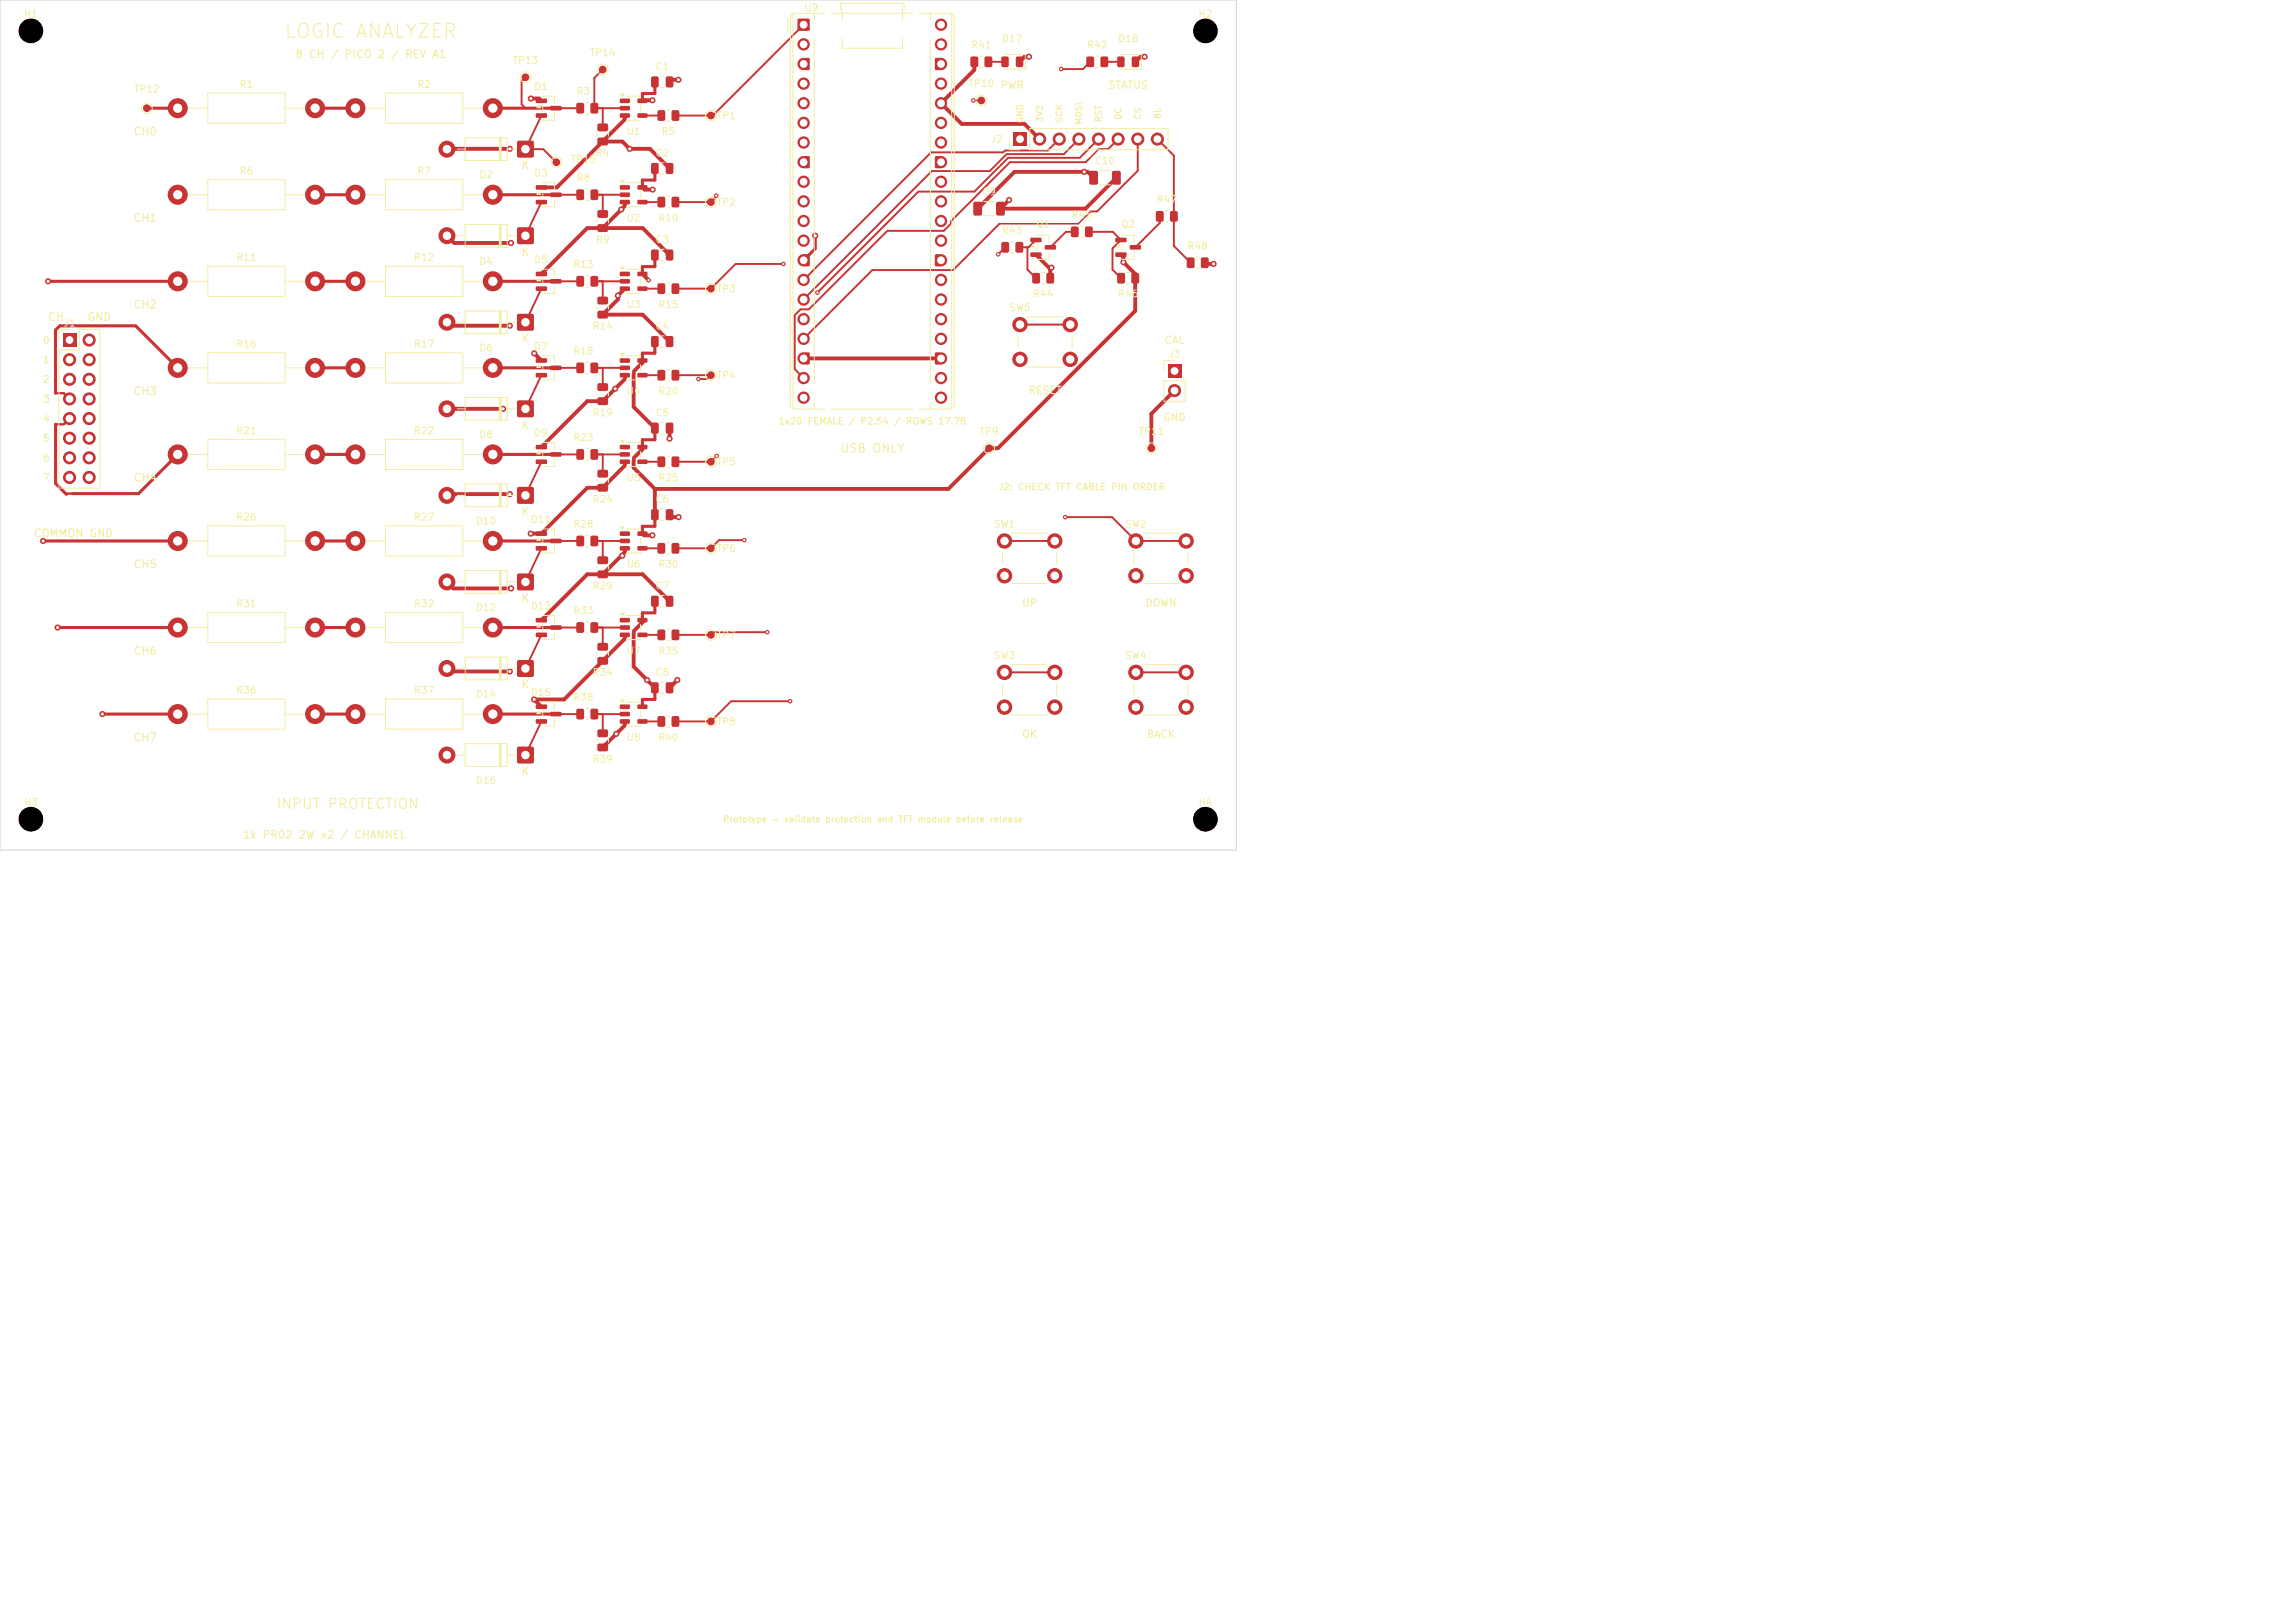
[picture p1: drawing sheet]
<svg xmlns="http://www.w3.org/2000/svg" width="297mm" height="210mm" viewBox="0 0 297 210" stroke-linecap="round" stroke-linejoin="round" font-family="sans-serif">
<defs><g id="words">
<text font-size="1.8" fill="#f2eda1" x="36.7" y="5.4">LOGIC ANALYZER</text>
<text font-size="1.3" fill="#f2eda1" x="35.7" y="105">INPUT PROTECTION</text>
<text font-size="1.1" fill="#f2eda1" x="108.7" y="58.8">USB ONLY</text>
<g font-size="1" fill="#f2eda1">
<text x="38.2" y="7.8">8 CH / PICO 2 / REV A1</text>
<text x="129.4" y="11.7">PWR</text>
<text x="143.4" y="11.7">STATUS</text>
<text x="17.2" y="17.8">CH0</text>
<text x="67.4" y="22.2">K</text>
<text x="17.2" y="29">CH1</text>
<text x="67.4" y="33.4">K</text>
<text x="6.1" y="41.8">CH</text>
<text x="11.2" y="41.8">GND</text>
<text x="17.2" y="40.2">CH2</text>
<text x="67.4" y="44.6">K</text>
<text x="150.6" y="44.7">CAL</text>
<text x="17.2" y="51.4">CH3</text>
<text x="133" y="51.2">RESET</text>
<text x="67.4" y="55.8">K</text>
<text x="150.5" y="54.7">GND</text>
<text x="17.2" y="62.6">CH4</text>
<text x="4.3" y="69.8">COMMON GND</text>
<text x="67.4" y="67">K</text>
<text x="17.2" y="73.8">CH5</text>
<text x="67.4" y="78.2">K</text>
<text x="132.2" y="78.7">UP</text>
<text x="148.1" y="78.7">DOWN</text>
<text x="17.2" y="85">CH6</text>
<text x="67.4" y="89.4">K</text>
<text x="132.2" y="95.7">OK</text>
<text x="148.3" y="95.7">BACK</text>
<text x="17.2" y="96.2">CH7</text>
<text x="67.4" y="100.6">K</text>
<text x="31.4" y="108.8">1k PR02 2W x2 / CHANNEL</text>
</g>
<g font-size=".9" fill="#f2eda1">
<text x="3" y="2.5">H1</text>
<text x="104" y="1.7">U9</text>
<text x="129.6" y="5.7">D17</text>
<text x="144.6" y="5.7">D18</text>
<text x="155" y="2.5">H2</text>
<text x="30.9" y="11.6">R1</text>
<text x="53.9" y="11.6">R2</text>
<text x="66.3" y="8.5">TP13</text>
<text x="69" y="11.9">D1</text>
<text x="76.3" y="7.5">TP14</text>
<text x="84.7" y="9.3">C1</text>
<text x="125.3" y="11.5">TP10</text>
<text x="125.6" y="6.5">R41</text>
<text x="140.6" y="6.5">R42</text>
<text x="17.3" y="12.2">TP12</text>
<text x="74.5" y="12.5">R3</text>
<text x="81" y="17.7">U1</text>
<text x="85.5" y="17.7">R5</text>
<text x="92.7" y="15.6">TP1</text>
<text x="30.9" y="22.8">R6</text>
<text x="53.9" y="22.8">R7</text>
<text x="61.9" y="23.3">D2</text>
<text x="69" y="23.1">D3</text>
<text x="73.8" y="21.3">TP15</text>
<text x="74.5" y="23.7">R8</text>
<text x="77" y="20.5">R4</text>
<text x="84.7" y="20.5">C2</text>
<text x="128.1" y="18.7">J2</text>
<text x="141.6" y="21.5">C10</text>
<text x="81" y="28.9">U2</text>
<text x="85.1" y="28.9">R10</text>
<text x="92.7" y="26.8">TP2</text>
<text x="127" y="25.5">C9</text>
<text x="134" y="29.7">Q1</text>
<text x="138.6" y="28.5">R45</text>
<text x="145" y="29.7">Q2</text>
<text x="149.6" y="26.5">R47</text>
<text x="30.5" y="34">R11</text>
<text x="53.5" y="34">R12</text>
<text x="61.9" y="34.5">D4</text>
<text x="69" y="34.3">D5</text>
<text x="74.1" y="34.9">R13</text>
<text x="77" y="31.7">R9</text>
<text x="84.7" y="31.7">C3</text>
<text x="129.6" y="30.5">R43</text>
<text x="153.6" y="32.5">R48</text>
<text x="81" y="40.1">U3</text>
<text x="85.1" y="40.1">R15</text>
<text x="92.7" y="38">TP3</text>
<text x="130.5" y="40.5">SW5</text>
<text x="133.6" y="38.7">R44</text>
<text x="144.6" y="38.7">R46</text>
<text x="5.5" y="44.7">0</text>
<text x="5.5" y="47.2">1</text>
<text x="8.1" y="42.5">J1</text>
<text x="30.5" y="45.2">R16</text>
<text x="53.5" y="45.2">R17</text>
<text x="61.9" y="45.7">D6</text>
<text x="69" y="45.5">D7</text>
<text x="74.1" y="46.1">R18</text>
<text x="76.6" y="42.9">R14</text>
<text x="84.7" y="42.9">C4</text>
<text x="151.1" y="46.5">J3</text>
<text x="5.5" y="49.8">2</text>
<text x="5.5" y="52.3">3</text>
<text x="81" y="51.3">U4</text>
<text x="85.1" y="51.3">R20</text>
<text x="92.7" y="49.2">TP4</text>
<text x="5.5" y="54.8">4</text>
<text x="5.5" y="57.4">5</text>
<text x="5.5" y="59.9">6</text>
<text x="30.5" y="56.4">R21</text>
<text x="53.5" y="56.4">R22</text>
<text x="61.9" y="56.9">D8</text>
<text x="69" y="56.7">D9</text>
<text x="74.1" y="57.3">R23</text>
<text x="76.6" y="54.1">R19</text>
<text x="84.7" y="54.1">C5</text>
<text x="100.7" y="55.1">1x20 FEMALE / P2.54 / ROWS 17.78</text>
<text x="126.7" y="56.5">TP9</text>
<text x="147.3" y="56.5">TP11</text>
<text x="5.5" y="62.5">7</text>
<text x="76.6" y="65.3">R24</text>
<text x="81" y="62.5">U5</text>
<text x="84.7" y="65.3">C6</text>
<text x="85.1" y="62.5">R25</text>
<text x="92.7" y="60.4">TP5</text>
<text x="129.1" y="63.6">J2: CHECK TFT CABLE PIN ORDER</text>
<text x="30.5" y="67.6">R26</text>
<text x="53.5" y="67.6">R27</text>
<text x="61.5" y="68.1">D10</text>
<text x="68.6" y="67.9">D11</text>
<text x="74.1" y="68.5">R28</text>
<text x="92.7" y="71.6">TP6</text>
<text x="128.5" y="68.5">SW1</text>
<text x="145.5" y="68.5">SW2</text>
<text x="76.6" y="76.5">R29</text>
<text x="81" y="73.7">U6</text>
<text x="84.7" y="76.5">C7</text>
<text x="85.1" y="73.7">R30</text>
<text x="30.5" y="78.8">R31</text>
<text x="53.5" y="78.8">R32</text>
<text x="61.5" y="79.3">D12</text>
<text x="68.6" y="79.1">D13</text>
<text x="74.1" y="79.7">R33</text>
<text x="92.7" y="82.8">TP7</text>
<text x="30.5" y="90">R36</text>
<text x="53.5" y="90">R37</text>
<text x="76.6" y="87.7">R34</text>
<text x="81" y="84.9">U7</text>
<text x="84.7" y="87.7">C8</text>
<text x="85.1" y="84.9">R35</text>
<text x="128.5" y="85.5">SW3</text>
<text x="145.5" y="85.5">SW4</text>
<text x="61.5" y="90.5">D14</text>
<text x="68.6" y="90.3">D15</text>
<text x="74.1" y="90.9">R38</text>
<text x="92.7" y="94">TP8</text>
<text x="61.5" y="101.7">D16</text>
<text x="76.6" y="98.9">R39</text>
<text x="81" y="96.1">U8</text>
<text x="85.1" y="96.1">R40</text>
<text x="3" y="104.5">H3</text>
<text x="155" y="104.5">H4</text>
</g>
<g font-size=".8" fill="#f2eda1">
<text x="132.6" y="16" transform="rotate(-90 132.6 16)">GND</text>
<text x="135.1" y="15.9" transform="rotate(-90 135.1 15.9)">3V3</text>
<text x="137.7" y="16" transform="rotate(-90 137.7 16)">SCK</text>
<text x="140.2" y="16.2" transform="rotate(-90 140.2 16.2)">MOSI</text>
<text x="142.8" y="15.9" transform="rotate(-90 142.8 15.9)">RST</text>
<text x="145.3" y="15.6" transform="rotate(-90 145.3 15.6)">DC</text>
<text x="147.8" y="15.6" transform="rotate(-90 147.8 15.6)">CS</text>
<text x="150.4" y="15.5" transform="rotate(-90 150.4 15.5)">BL</text>
<text x="93.5" y="106.6">Prototype - validate protection and TFT module before release</text>
</g>
</g></defs>
<g fill="#c83434">
<path d="M80.2 68.8h1.2l.1 .1v.4l-.1 .1-1.1-.1-.1-.1z"/>
<path d="M80.2 69.7h1.2l.1 .2v.3l-.1 .1h-1.1l-.1-.1z"/>
<path d="M80.2 70.7h1.2l.1 .1v.4l-.1 .1-1.1-.1-.1-.1z"/>
<path d="M82.5 70.7h1.2l.1 .1v.4l-.2 .1-1-.1-.1-.1z"/>
<path d="M82.5 68.8h1.2l.1 .1v.4l-.2 .1-1-.1-.1-.1z"/>
<path d="M80.2 35.2h1.2l.1 .1v.4l-.1 .1-1.1-.1-.1-.1z"/>
<path d="M80.2 36.1h1.2l.1 .2v.3l-.1 .1h-1.1l-.1-.1z"/>
<path d="M80.2 37.1h1.2l.1 .1v.4l-.1 .1-1.1-.1-.1-.1z"/>
<path d="M82.5 37.1h1.2l.1 .1v.4l-.2 .1-1-.1-.1-.1z"/>
<path d="M82.5 35.2h1.2l.1 .1v.4l-.2 .1-1-.1-.1-.1z"/>
<path d="M138.6 29.4l.7-.1 .3 .2v1l-.2 .2h-.6l-.2-.2v-.9z"/>
<path d="M140.5 29.4l.7-.1 .2 .2v1l-.1 .2h-.7l-.2-.2v-.9z"/>
<path d="M74.6 91.8l.7-.1 .3 .2v1l-.2 .2h-.6l-.2-.2v-.9z"/>
<path d="M76.5 91.8l.7-.1 .2 .2v1l-.1 .2h-.6l-.3-.2v-.9z"/>
<path d="M69.4 80h1.3l.1 .1v.4l-.2 .1-1.2-.1-.1-.1z"/>
<path d="M69.4 81.9h1.3l.1 .1v.4l-.2 .1-1.2-.1-.1-.1z"/>
<path d="M71.2 80.9h1.4l.1 .2v.3l-.2 .1h-1.2l-.1-.1z"/>
<path d="M84.3 88.3h.7l.2 .1v1.1l-.1 .2h-.6l-.2-.1v-1.1z"/>
<path d="M86.2 88.3h.7l.2 .1v1.1l-.1 .2h-.6l-.2-.1v-1.1z"/>
<path d="M67 63.1l.1-.1h1.7l.2 .1 .1 .2v1.7l-.1 .1-.2 .1h-1.7l-.1-.1-.1-.1v-1.7z"/>
<path d="M77.4 16h.1h1l.2 .2v.6l-.3 .2h-.9l-.2-.2z"/>
<path d="M77.4 17.9l.1-.1h1l.2 .3v.6l-.3 .1h-.9l-.2-.2z"/>
<path d="M126 26.2l.8-.1 .3 .2v1.4l-.2 .2h-.7l-.2-.2-.1-1.3z"/>
<path d="M129 26.2l.8-.1 .2 .2 .1 1.4-.2 .2h-.8l-.2-.2v-1.3z"/>
<path d="M80.2 91.2h1.2l.1 .1v.4l-.1 .1-1.1-.1-.1-.1z"/>
<path d="M80.2 92.1h1.2l.1 .2v.3l-.1 .1h-1.1l-.1-.1z"/>
<path d="M80.2 93.1h1.2l.1 .1v.4l-.1 .1-1.1-.1-.1-.1z"/>
<path d="M82.5 93.1h1.2l.1 .1v.4l-.2 .1-1-.1-.1-.1z"/>
<path d="M82.5 91.2h1.2l.1 .1v.4l-.2 .1-1-.1-.1-.1z"/>
<path d="M84.3 32.3h.7l.2 .1v1.1l-.1 .2h-.6l-.2-.1v-1.1z"/>
<path d="M86.2 32.3h.7l.2 .1v1.1l-.1 .2h-.6l-.2-.1v-1.1z"/>
<path d="M85.1 92.7h.7l.3 .1v1l-.2 .2-.6 .1-.2-.2v-1z"/>
<path d="M87 92.7h.7l.2 .1v1l-.1 .2-.7 .1-.2-.2v-1z"/>
<path d="M125.6 7.4l.7-.1 .3 .2v1l-.2 .2h-.6l-.2-.2v-.9z"/>
<path d="M127.5 7.4l.7-.1 .2 .2v1l-.1 .2h-.7l-.2-.2v-.9z"/>
<path d="M131.5 7.4l.7-.1 .2 .2v1l-.1 .2h-.6l-.2-.2z"/>
<path d="M129.6 7.4l.7-.1 .2 .2v1l-.1 .2h-.6l-.2-.2z"/>
<path d="M74.6 58.2l.7-.1 .3 .2v1l-.2 .2h-.6l-.2-.2v-.9z"/>
<path d="M76.5 58.2l.7-.1 .2 .2v1l-.1 .2h-.6l-.3-.2v-.9z"/>
<path d="M69.4 91.2h1.3l.1 .1v.4l-.2 .1-1.2-.1-.1-.1z"/>
<path d="M69.4 93.1h1.3l.1 .1v.4l-.2 .1-1.2-.1-.1-.1z"/>
<path d="M71.2 92.1h1.4l.1 .2v.3l-.2 .1h-1.2l-.1-.1z"/>
<path d="M144.6 35.4l.7-.1 .3 .2v1l-.2 .2h-.6l-.2-.2v-.9z"/>
<path d="M146.5 35.4l.7-.1 .2 .2v1l-.1 .2h-.7l-.2-.2v-.9z"/>
<path d="M140.6 7.4l.7-.1 .3 .2v1l-.2 .2h-.6l-.2-.2v-.9z"/>
<path d="M142.5 7.4l.7-.1 .2 .2v1l-.1 .2h-.7l-.2-.2v-.9z"/>
<path d="M77.4 49.6h.1h1l.2 .2v.6l-.3 .2h-.9l-.2-.2z"/>
<path d="M77.4 51.5l.1-.1h1l.2 .3v.6l-.3 .1h-.9l-.2-.2z"/>
<path d="M141 22.2l.8-.1 .3 .2v1.4l-.2 .2h-.7l-.2-.2-.1-1.3z"/>
<path d="M144 22.2l.8-.1 .2 .2 .1 1.4-.2 .2h-.8l-.2-.2v-1.3z"/>
<path d="M85.1 47.9h.7l.3 .1v1l-.2 .2-.6 .1-.2-.2v-1z"/>
<path d="M87 47.9h.7l.2 .1v1l-.1 .2-.7 .1-.2-.2v-1z"/>
<path d="M67 51.9l.1-.1h1.7l.2 .1 .1 .2v1.7l-.1 .1-.2 .1h-1.7l-.1-.1-.1-.1v-1.7z"/>
<path d="M103.3 2.5h1.4v1.4h-1.4z"/>
<path d="M103.4 7.8l.5-.3h.7l.2 .1v1.4l-.2 .1h-.6a.8 .8 0 0 1-.7-.5 .8 .8 0 0 1 .1-.8z"/>
<path d="M103.4 20.5l.5-.3h.7l.2 .1v1.4l-.2 .1h-.6a.8 .8 0 0 1-.7-.5 .8 .8 0 0 1 .1-.8z"/>
<path d="M103.4 33.2l.5-.3h.7l.2 .1v1.4l-.2 .1h-.6a.8 .8 0 0 1-.7-.5 .8 .8 0 0 1 .1-.8z"/>
<path d="M103.4 45.9l.5-.3h.7l.2 .1v1.4l-.2 .1h-.6a.8 .8 0 0 1-.8-1.1z"/>
<path d="M121 45.7l.1-.1h.7a.8 .8 0 0 1 .8 .8 .8 .8 0 0 1-.8 .8h-.7l-.1-.1z"/>
<path d="M121.1 32.9h.7a.8 .8 0 0 1 .8 .8 .8 .8 0 0 1-.8 .8h-.7l-.1-.1v-1.3z"/>
<path d="M121.1 20.2h.7a.8 .8 0 0 1 .8 .8 .8 .8 0 0 1-.8 .8h-.7l-.1-.1v-1.3z"/>
<path d="M121.1 7.5h.7a.8 .8 0 0 1 .8 .8 .8 .8 0 0 1-.8 .8h-.7l-.1-.1v-1.3z"/>
<path d="M153.6 33.4l.7-.1 .3 .2v1l-.2 .2h-.6l-.2-.2v-.9z"/>
<path d="M155.5 33.4l.7-.1 .2 .2v1l-.1 .2h-.7l-.2-.2v-.9z"/>
<path d="M144.4 30.8h1.3l.1 .1v.4l-.2 .1-1.2-.1-.1-.1z"/>
<path d="M144.4 32.7h1.3l.1 .1v.4l-.2 .1-1.2-.1-.1-.1z"/>
<path d="M146.2 31.7h1.4l.1 .2v.3l-.2 .1h-1.2l-.1-.1z"/>
<path d="M80.2 24h1.2l.1 .1v.4l-.1 .1-1.1-.1-.1-.1z"/>
<path d="M80.2 24.9h1.2l.1 .2v.3l-.1 .1h-1.1l-.1-.1z"/>
<path d="M80.2 25.9h1.2l.1 .1v.4l-.1 .1-1.1-.1-.1-.1z"/>
<path d="M82.5 25.9h1.2l.1 .1v.4l-.2 .1-1-.1-.1-.1z"/>
<path d="M82.5 24h1.2l.1 .1v.4l-.2 .1-1-.1-.1-.1z"/>
<path d="M80.2 80h1.2l.1 .1v.4l-.1 .1-1.1-.1-.1-.1z"/>
<path d="M80.2 80.9h1.2l.1 .2v.3l-.1 .1h-1.1l-.1-.1z"/>
<path d="M80.2 81.9h1.2l.1 .1v.4l-.1 .1-1.1-.1-.1-.1z"/>
<path d="M82.5 81.9h1.2l.1 .1v.4l-.2 .1-1-.1-.1-.1z"/>
<path d="M82.5 80h1.2l.1 .1v.4l-.2 .1-1-.1-.1-.1z"/>
<path d="M149.6 27.4l.7-.1 .3 .2v1l-.2 .2h-.6l-.2-.2v-.9z"/>
<path d="M151.5 27.4l.7-.1 .2 .2v1l-.1 .2h-.7l-.2-.2v-.9z"/>
<path d="M84.3 77.1h.7l.2 .1v1.1l-.1 .2h-.6l-.2-.1v-1.1z"/>
<path d="M86.2 77.1h.7l.2 .1v1.1l-.1 .2h-.6l-.2-.1v-1.1z"/>
<path d="M67 29.5l.1-.1h1.7l.2 .1 .1 .2v1.7l-.1 .1-.2 .1h-1.7l-.1-.1-.1-.1v-1.7z"/>
<path d="M69.4 35.2h1.3l.1 .1v.4l-.2 .1-1.2-.1-.1-.1z"/>
<path d="M69.4 37.1h1.3l.1 .1v.4l-.2 .1-1.2-.1-.1-.1z"/>
<path d="M71.2 36.1h1.4l.1 .2v.3l-.2 .1h-1.2l-.1-.1z"/>
<path d="M67 74.3l.1-.1h1.7l.2 .1 .1 .2v1.7l-.1 .1-.2 .1h-1.7l-.1-.1-.1-.1v-1.7z"/>
<path d="M80.2 12.8h1.2l.1 .1v.4l-.1 .1-1.1-.1-.1-.1z"/>
<path d="M80.2 13.7h1.2l.1 .2v.3l-.1 .1h-1.1l-.1-.1z"/>
<path d="M80.2 14.7h1.2l.1 .1v.4l-.1 .1-1.1-.1-.1-.1z"/>
<path d="M82.5 14.7h1.2l.1 .1v.4l-.2 .1-1-.1-.1-.1z"/>
<path d="M82.5 12.8h1.2l.1 .1v.4l-.2 .1-1-.1-.1-.1z"/>
<path d="M74.6 69.4l.7-.1 .3 .2v1l-.2 .2h-.6l-.2-.2v-.9z"/>
<path d="M76.5 69.4l.7-.1 .2 .2v1l-.1 .2h-.6l-.3-.2v-.9z"/>
<path d="M84.3 21.1h.7l.2 .1v1.1l-.1 .2h-.6l-.2-.1v-1.1z"/>
<path d="M86.2 21.1h.7l.2 .1v1.1l-.1 .2h-.6l-.2-.1v-1.1z"/>
<path d="M74.6 35.8l.7-.1 .3 .2v1l-.2 .2h-.6l-.2-.2v-.9z"/>
<path d="M76.5 35.8l.7-.1 .2 .2v1l-.1 .2h-.6l-.3-.2v-.9z"/>
<path d="M151.1 47.2h1.7v1.7h-1.7z"/>
<path d="M80.2 57.6h1.2l.1 .1v.4l-.1 .1-1.1-.1-.1-.1z"/>
<path d="M80.2 58.5h1.2l.1 .2v.3l-.1 .1h-1.1l-.1-.1z"/>
<path d="M80.2 59.5h1.2l.1 .1v.4l-.1 .1-1.1-.1-.1-.1z"/>
<path d="M82.5 59.5h1.2l.1 .1v.4l-.2 .1-1-.1-.1-.1z"/>
<path d="M82.5 57.6h1.2l.1 .1v.4l-.2 .1-1-.1-.1-.1z"/>
<path d="M77.4 60.8h.1h1l.2 .2v.6l-.3 .2h-.9l-.2-.2z"/>
<path d="M77.4 62.7l.1-.1h1l.2 .3v.6l-.3 .1h-.9l-.2-.2z"/>
<path d="M85.1 81.5h.7l.3 .1v1l-.2 .2-.6 .1-.2-.2v-1z"/>
<path d="M87 81.5h.7l.2 .1v1l-.1 .2-.7 .1-.2-.2v-1z"/>
<path d="M77.4 83.2h.1h1l.2 .2v.6l-.3 .2h-.9l-.2-.2z"/>
<path d="M77.4 85.1l.1-.1h1l.2 .3v.6l-.3 .1h-.9l-.2-.2z"/>
<path d="M69.4 57.6h1.3l.1 .1v.4l-.2 .1-1.2-.1-.1-.1z"/>
<path d="M69.4 59.5h1.3l.1 .1v.4l-.2 .1-1.2-.1-.1-.1z"/>
<path d="M71.2 58.5h1.4l.1 .2v.3l-.2 .1h-1.2l-.1-.1z"/>
<path d="M69.4 46.4h1.3l.1 .1v.4l-.2 .1-1.2-.1-.1-.1z"/>
<path d="M69.4 48.3h1.3l.1 .1v.4l-.2 .1-1.2-.1-.1-.1z"/>
<path d="M71.2 47.3h1.4l.1 .2v.3l-.2 .1h-1.2l-.1-.1z"/>
<path d="M67 40.7l.1-.1h1.7l.2 .1 .1 .2v1.7l-.1 .1-.2 .1h-1.7l-.1-.1-.1-.1v-1.7z"/>
<path d="M85.1 59.1h.7l.3 .1v1l-.2 .2-.6 .1-.2-.2v-1z"/>
<path d="M87 59.1h.7l.2 .1v1l-.1 .2-.7 .1-.2-.2v-1z"/>
<path d="M77.4 72h.1h1l.2 .2v.6l-.3 .2h-.9l-.2-.2z"/>
<path d="M77.4 73.9l.1-.1h1l.2 .3v.6l-.3 .1h-.9l-.2-.2z"/>
<path d="M146.5 7.4l.7-.1 .2 .2v1l-.1 .2h-.6l-.2-.2z"/>
<path d="M144.6 7.4l.7-.1 .2 .2v1l-.1 .2h-.6l-.2-.2z"/>
<path d="M131.2 17.2h1.6v1.7h-1.6z"/>
<path d="M8.1 43.2h1.7v1.7h-1.7z"/>
<path d="M74.6 80.6l.7-.1 .3 .2v1l-.2 .2h-.6l-.2-.2v-.9z"/>
<path d="M76.5 80.6l.7-.1 .2 .2v1l-.1 .2h-.6l-.3-.2v-.9z"/>
<path d="M84.3 43.5h.7l.2 .1v1.1l-.1 .2h-.6l-.2-.1v-1.1z"/>
<path d="M86.2 43.5h.7l.2 .1v1.1l-.1 .2h-.6l-.2-.1v-1.1z"/>
<path d="M133.4 30.8h1.3l.1 .1v.4l-.1 .1-1.3-.1-.1-.1z"/>
<path d="M133.4 32.7h1.3l.1 .1v.4l-.1 .1-1.3-.1-.1-.1z"/>
<path d="M135.2 31.7h1.4l.1 .2v.3l-.2 .1h-1.2l-.1-.1z"/>
<path d="M67 85.5l.1-.1h1.7l.2 .1 .1 .2v1.7l-.1 .1-.2 .1h-1.7l-.1-.1-.1-.1v-1.7z"/>
<path d="M69.4 68.8h1.3l.1 .1v.4l-.2 .1-1.2-.1-.1-.1z"/>
<path d="M69.4 70.7h1.3l.1 .1v.4l-.2 .1-1.2-.1-.1-.1z"/>
<path d="M71.2 69.7h1.4l.1 .2v.3l-.2 .1h-1.2l-.1-.1z"/>
<path d="M85.1 70.3h.7l.3 .1v1l-.2 .2-.6 .1-.2-.2v-1z"/>
<path d="M87 70.3h.7l.2 .1v1l-.1 .2-.7 .1-.2-.2v-1z"/>
<path d="M84.3 65.9h.7l.2 .1v1.1l-.1 .2h-.6l-.2-.1v-1.1z"/>
<path d="M86.2 65.9h.7l.2 .1v1.1l-.1 .2h-.6l-.2-.1v-1.1z"/>
<path d="M74.6 13.4l.7-.1 .3 .2v1l-.2 .2h-.6l-.2-.2v-.9z"/>
<path d="M76.5 13.4l.7-.1 .2 .2v1l-.1 .2h-.6l-.3-.2v-.9z"/>
<path d="M85.1 36.7h.7l.3 .1v1l-.2 .2-.6 .1-.2-.2v-1z"/>
<path d="M87 36.7h.7l.2 .1v1l-.1 .2-.7 .1-.2-.2v-1z"/>
<path d="M84.3 9.9h.7l.2 .1v1.1l-.1 .2h-.6l-.2-.1v-1.1z"/>
<path d="M86.2 9.9h.7l.2 .1v1.1l-.1 .2h-.6l-.2-.1v-1.1z"/>
<path d="M129.6 31.4l.7-.1 .3 .2v1l-.2 .2h-.6l-.2-.2v-.9z"/>
<path d="M131.5 31.4l.7-.1 .2 .2v1l-.1 .2h-.7l-.2-.2v-.9z"/>
<path d="M67 18.3l.1-.1h1.7l.2 .1 .1 .2v1.7l-.1 .1-.2 .1h-1.7l-.1-.1-.1-.1v-1.7z"/>
<path d="M69.4 12.8h1.3l.1 .1v.4l-.2 .1-1.2-.1-.1-.1z"/>
<path d="M69.4 14.7h1.3l.1 .1v.4l-.2 .1-1.2-.1-.1-.1z"/>
<path d="M71.2 13.7h1.4l.1 .2v.3l-.2 .1h-1.2l-.1-.1z"/>
<path d="M85.1 25.5h.7l.3 .1v1l-.2 .2-.6 .1-.2-.2v-1z"/>
<path d="M87 25.5h.7l.2 .1v1l-.1 .2-.7 .1-.2-.2v-1z"/>
<path d="M69.4 24h1.3l.1 .1v.4l-.2 .1-1.2-.1-.1-.1z"/>
<path d="M69.4 25.9h1.3l.1 .1v.4l-.2 .1-1.2-.1-.1-.1z"/>
<path d="M71.2 24.9h1.4l.1 .2v.3l-.2 .1h-1.2l-.1-.1z"/>
<path d="M133.6 35.4l.7-.1 .3 .2v1l-.2 .2h-.6l-.2-.2v-.9z"/>
<path d="M135.5 35.4l.7-.1 .2 .2v1l-.1 .2h-.7l-.2-.2v-.9z"/>
<path d="M74.6 24.6l.7-.1 .3 .2v1l-.2 .2h-.6l-.2-.2v-.9z"/>
<path d="M76.5 24.6l.7-.1 .2 .2v1l-.1 .2h-.6l-.3-.2v-.9z"/>
<path d="M84.3 54.7h.7l.2 .1v1.1l-.1 .2h-.6l-.2-.1v-1.1z"/>
<path d="M86.2 54.7h.7l.2 .1v1.1l-.1 .2h-.6l-.2-.1v-1.1z"/>
<path d="M77.4 27.2h.1h1l.2 .2v.6l-.3 .2h-.9l-.2-.2z"/>
<path d="M77.4 29.1l.1-.1h1l.2 .3v.6l-.3 .1h-.9l-.2-.2z"/>
<path d="M77.4 38.4h.1h1l.2 .2v.6l-.3 .2h-.9l-.2-.2z"/>
<path d="M77.4 40.3l.1-.1h1l.2 .3v.6l-.3 .1h-.9l-.2-.2z"/>
<path d="M74.6 47l.7-.1 .3 .2v1l-.2 .2h-.6l-.2-.2v-.9z"/>
<path d="M76.5 47l.7-.1 .2 .2v1l-.1 .2h-.6l-.3-.2v-.9z"/>
<path d="M80.2 46.4h1.2l.1 .1v.4l-.1 .1-1.1-.1-.1-.1z"/>
<path d="M80.2 47.3h1.2l.1 .2v.3l-.1 .1h-1.1l-.1-.1z"/>
<path d="M80.2 48.3h1.2l.1 .1v.4l-.1 .1-1.1-.1-.1-.1z"/>
<path d="M82.5 48.3h1.2l.1 .1v.4l-.2 .1-1-.1-.1-.1z"/>
<path d="M82.5 46.4h1.2l.1 .1v.4l-.2 .1-1-.1-.1-.1z"/>
<path d="M85.1 14.3h.7l.3 .1v1l-.2 .2-.6 .1-.2-.2v-1z"/>
<path d="M87 14.3h.7l.2 .1v1l-.1 .2-.7 .1-.2-.2v-1z"/>
<path d="M67 96.7l.1-.1h1.7l.2 .1 .1 .2v1.7l-.1 .1-.2 .1h-1.7l-.1-.1-.1-.1v-1.7z"/>
<path d="M77.4 94.4h.1h1l.2 .2v.6l-.3 .2h-.9l-.2-.2z"/>
<path d="M77.4 96.3l.1-.1h1l.2 .3v.6l-.3 .1h-.9l-.2-.2z"/>
<circle cx="78" cy="9" r=".5"/>
<circle cx="128" cy="58" r=".5"/>
<circle cx="68" cy="10" r=".5"/>
<circle cx="72" cy="21" r=".5"/>
<circle cx="57.8" cy="64.1" r="1.1"/>
<circle cx="23" cy="47.6" r="1.3"/>
<circle cx="40.8" cy="47.6" r="1.3"/>
<circle cx="19" cy="14" r=".5"/>
<circle cx="46" cy="25.2" r="1.3"/>
<circle cx="63.8" cy="25.2" r="1.3"/>
<circle cx="46" cy="36.4" r="1.3"/>
<circle cx="63.8" cy="36.4" r="1.3"/>
<circle cx="92" cy="82.2" r=".5"/>
<circle cx="23" cy="92.4" r="1.3"/>
<circle cx="40.8" cy="92.4" r="1.3"/>
<circle cx="46" cy="14" r="1.3"/>
<circle cx="63.8" cy="14" r="1.3"/>
<circle cx="23" cy="58.8" r="1.3"/>
<circle cx="40.8" cy="58.8" r="1.3"/>
<circle cx="147" cy="87" r="1"/>
<circle cx="153.5" cy="87" r="1"/>
<circle cx="147" cy="91.5" r="1"/>
<circle cx="153.5" cy="91.5" r="1"/>
<circle cx="46" cy="81.2" r="1.3"/>
<circle cx="63.8" cy="81.2" r="1.3"/>
<circle cx="57.8" cy="52.9" r="1.1"/>
<circle cx="104" cy="5.7" r=".8"/>
<circle cx="104" cy="10.8" r=".8"/>
<circle cx="104" cy="13.4" r=".8"/>
<circle cx="104" cy="15.9" r=".8"/>
<circle cx="104" cy="18.4" r=".8"/>
<circle cx="104" cy="23.5" r=".8"/>
<circle cx="104" cy="26.1" r=".8"/>
<circle cx="104" cy="28.6" r=".8"/>
<circle cx="104" cy="31.1" r=".8"/>
<circle cx="104" cy="36.2" r=".8"/>
<circle cx="104" cy="38.8" r=".8"/>
<circle cx="104" cy="41.3" r=".8"/>
<circle cx="104" cy="43.8" r=".8"/>
<circle cx="104" cy="48.9" r=".8"/>
<circle cx="104" cy="51.5" r=".8"/>
<circle cx="121.8" cy="51.5" r=".8"/>
<circle cx="121.8" cy="48.9" r=".8"/>
<circle cx="121.8" cy="43.8" r=".8"/>
<circle cx="121.8" cy="41.3" r=".8"/>
<circle cx="121.8" cy="38.8" r=".8"/>
<circle cx="121.8" cy="36.2" r=".8"/>
<circle cx="121.8" cy="31.1" r=".8"/>
<circle cx="121.8" cy="28.6" r=".8"/>
<circle cx="121.8" cy="26.1" r=".8"/>
<circle cx="121.8" cy="23.5" r=".8"/>
<circle cx="121.8" cy="18.4" r=".8"/>
<circle cx="121.8" cy="15.9" r=".8"/>
<circle cx="121.8" cy="13.4" r=".8"/>
<circle cx="121.8" cy="10.8" r=".8"/>
<circle cx="121.8" cy="5.7" r=".8"/>
<circle cx="121.8" cy="3.2" r=".8"/>
<circle cx="57.8" cy="30.5" r="1.1"/>
<circle cx="57.8" cy="75.3" r="1.1"/>
<circle cx="23" cy="81.2" r="1.3"/>
<circle cx="40.8" cy="81.2" r="1.3"/>
<circle cx="152" cy="50.5" r=".85"/>
<circle cx="23" cy="70" r="1.3"/>
<circle cx="40.8" cy="70" r="1.3"/>
<circle cx="127" cy="13" r=".5"/>
<circle cx="46" cy="58.8" r="1.3"/>
<circle cx="63.8" cy="58.8" r="1.3"/>
<circle cx="46" cy="70" r="1.3"/>
<circle cx="63.8" cy="70" r="1.3"/>
<circle cx="23" cy="36.4" r="1.3"/>
<circle cx="40.8" cy="36.4" r="1.3"/>
<circle cx="57.8" cy="41.7" r="1.1"/>
<circle cx="134.5" cy="18" r=".85"/>
<circle cx="137.1" cy="18" r=".85"/>
<circle cx="139.6" cy="18" r=".85"/>
<circle cx="142.2" cy="18" r=".85"/>
<circle cx="144.7" cy="18" r=".85"/>
<circle cx="147.2" cy="18" r=".85"/>
<circle cx="149.8" cy="18" r=".85"/>
<circle cx="23" cy="25.2" r="1.3"/>
<circle cx="40.8" cy="25.2" r="1.3"/>
<circle cx="92" cy="37.4" r=".5"/>
<circle cx="92" cy="15" r=".5"/>
<circle cx="11.5" cy="44" r=".85"/>
<circle cx="9" cy="46.5" r=".85"/>
<circle cx="11.5" cy="46.5" r=".85"/>
<circle cx="9" cy="49.1" r=".85"/>
<circle cx="11.5" cy="49.1" r=".85"/>
<circle cx="9" cy="51.6" r=".85"/>
<circle cx="11.5" cy="51.6" r=".85"/>
<circle cx="9" cy="54.2" r=".85"/>
<circle cx="11.5" cy="54.2" r=".85"/>
<circle cx="9" cy="56.7" r=".85"/>
<circle cx="11.5" cy="56.7" r=".85"/>
<circle cx="9" cy="59.2" r=".85"/>
<circle cx="11.5" cy="59.2" r=".85"/>
<circle cx="9" cy="61.8" r=".85"/>
<circle cx="11.5" cy="61.8" r=".85"/>
<circle cx="57.8" cy="86.5" r="1.1"/>
<circle cx="92" cy="26.1" r=".5"/>
<circle cx="149" cy="58" r=".5"/>
<circle cx="46" cy="92.4" r="1.3"/>
<circle cx="63.8" cy="92.4" r="1.3"/>
<circle cx="92" cy="59.8" r=".5"/>
<circle cx="57.8" cy="19.3" r="1.1"/>
<circle cx="132" cy="42" r="1"/>
<circle cx="138.5" cy="42" r="1"/>
<circle cx="132" cy="46.5" r="1"/>
<circle cx="138.5" cy="46.5" r="1"/>
<circle cx="23" cy="14" r="1.3"/>
<circle cx="40.8" cy="14" r="1.3"/>
<circle cx="147" cy="70" r="1"/>
<circle cx="153.5" cy="70" r="1"/>
<circle cx="147" cy="74.5" r="1"/>
<circle cx="153.5" cy="74.5" r="1"/>
<circle cx="130" cy="70" r="1"/>
<circle cx="136.5" cy="70" r="1"/>
<circle cx="130" cy="74.5" r="1"/>
<circle cx="136.5" cy="74.5" r="1"/>
<circle cx="92" cy="70.9" r=".5"/>
<circle cx="46" cy="47.6" r="1.3"/>
<circle cx="63.8" cy="47.6" r="1.3"/>
<circle cx="92" cy="48.5" r=".5"/>
<circle cx="92" cy="93.3" r=".5"/>
<circle cx="130" cy="87" r="1"/>
<circle cx="136.5" cy="87" r="1"/>
<circle cx="130" cy="91.5" r="1"/>
<circle cx="136.5" cy="91.5" r="1"/>
<circle cx="57.8" cy="97.7" r="1.1"/>
<circle cx="87.8" cy="66.9" r=".4"/>
<circle cx="66.1" cy="76.1" r=".4"/>
<circle cx="80.5" cy="71.9" r=".4"/>
<circle cx="68.7" cy="69" r=".4"/>
<circle cx="69.1" cy="45.7" r=".4"/>
<circle cx="69.1" cy="90.5" r=".4"/>
<circle cx="133.2" cy="7.3" r=".4"/>
<circle cx="148.1" cy="7.3" r=".4"/>
<circle cx="87.7" cy="88" r=".4"/>
<circle cx="65.1" cy="52.9" r=".4"/>
<circle cx="157.1" cy="34.2" r=".4"/>
<circle cx="136.1" cy="34.6" r=".4"/>
<circle cx="66.1" cy="31.4" r=".4"/>
<circle cx="80.4" cy="27.1" r=".4"/>
<circle cx="79.7" cy="95" r=".4"/>
<circle cx="79.6" cy="50.3" r=".4"/>
<circle cx="81.5" cy="19.3" r=".4"/>
<circle cx="66" cy="63.9" r=".4"/>
<circle cx="105.5" cy="30.5" r=".4"/>
<circle cx="130.6" cy="25.9" r=".4"/>
<circle cx="66" cy="42.1" r=".4"/>
<circle cx="80" cy="38.2" r=".4"/>
<circle cx="66" cy="19.3" r=".4"/>
<circle cx="87.8" cy="10.3" r=".4"/>
<circle cx="66" cy="86.9" r=".4"/>
<circle cx="68.7" cy="12.8" r=".4"/>
<circle cx="86.6" cy="56.8" r=".4"/>
<circle cx="83.9" cy="36.3" r=".3"/>
<circle cx="83.7" cy="88" r=".4"/>
<circle cx="84.4" cy="13" r=".4"/>
<circle cx="84.5" cy="24.5" r=".4"/>
<circle cx="84.4" cy="69.3" r=".4"/>
<circle cx="140.3" cy="22.2" r=".4"/>
<circle cx="145.4" cy="33.9" r=".4"/>
<circle cx="99.3" cy="81.8" r=".3"/>
<circle cx="102.2" cy="90.7" r=".3"/>
<circle cx="13.3" cy="92.4" r=".4"/>
<circle cx="137.3" cy="8.9" r=".3"/>
<circle cx="90.4" cy="49" r=".3"/>
<circle cx="92.7" cy="25.3" r=".3"/>
<circle cx="101.4" cy="34.2" r=".3"/>
<circle cx="92.7" cy="59" r=".3"/>
<circle cx="96.3" cy="69.9" r=".3"/>
<circle cx="137.9" cy="66.9" r=".3"/>
<circle cx="105.8" cy="37.9" r=".3"/>
<circle cx="129.2" cy="32.9" r=".3"/>
<circle cx="126" cy="13" r=".3"/>
<circle cx="7.5" cy="81.2" r=".4"/>
<circle cx="5.6" cy="70" r=".4"/>
<circle cx="6.2" cy="36.4" r=".4"/>
</g>
<g fill="none" stroke="#c83434" stroke-width=".25">
<path d="M68 10l-.5 .5v3l.5 .5M70.1 15l-2.1 4.3h2.3l1.7 1.7M71.9 14h3.2M78 9l-1.1 1.1v3.9h4M78 14v2.5M83.1 15h2.5M104 3.2l-11.7 11.8h-4.9M126 13h1M127.9 8h2.2M137.1 18l-1.5 1.5h-5.5l-.3 .2h-9.3l-16.5 16.5M139.6 18l-1.9 1.9h-7.4l-2.2 2.2h-7.5l-16.6 16.7M141.1 8l-.9 .9h-2.9"/>
<path d="M142.2 18l-2.5 2.4h-9.2l-4.4 4.4h-7.2l-13.1 13.1M142.9 8h2.2M144.7 18l-1.3 1.3h-.9M147.2 18v4.1l-5.2 5.3h-.9M149.8 18l2.1 2.1v11.7l2.2 2.2M70.1 26.2l-2.1 4.3M70.1 37.4l-2.1 4.3M71.9 36.4h3.2M71.9 25.2h3.2M76.9 36.4h4M76.9 25.2h4M78 25.2v2.5"/>
<path d="M78 36.4v2.5M83.1 37.4h2.5M83.1 26.2h2.5M92.7 25.3v.2l-.7 .7h-4.6M92.7 25.3h.1M101.4 34.2h-6.2l-3.2 3.2h-4.6M129.3 29l-6 5.9h-10.4l-8.9 8.9M130.1 32l-.9 .9M133 32v2.9l1.1 1.1M134.1 31.1l-1 .9h-1.2M139.1 30h-1.2l-2 2M140.5 21h-9.8l-7.6 7.6v.3l-1 1h-7.3l-10.1 10.1h-1.1l-.8 .8v7l1.2 1.1"/>
<path d="M140.5 21h.1M140.9 20.6l-.4 .4M140.9 30h3.1l1.1 1.1-1.1 1v2.8l1.1 1.1M150.1 28v.9l-3.2 3.1M70.1 59.8l-2.1 4.3M70.1 48.6l-2.1 4.3M71.9 58.8h3.2M71.9 47.6h3.2M76.9 58.8h4M76.9 47.6h4M78 47.6v2.5M78 58.8v2.5"/>
<path d="M83.1 48.6h2.5M83.1 59.8h2.5M87.4 48.6h4.6l-.5 .4h-1.1M92.7 59l-.7 .8h-4.6M132 42h6.5M70.1 71l-2.1 4.3M71.9 70h3.2M76.9 70h4M78 70v2.5M83.1 71h2.5M96.3 69.9h-3.2l-1.1 1.1h-4.6M130 70h6.5"/>
<path d="M137.9 66.9h6l3.1 3.1h6.5M70.1 82.2l-2.1 4.3M70.1 93.4l-2.1 4.3M71.9 92.4h3.2M71.9 81.2h3.2M76.9 92.4h4M76.9 81.2h4M78 81.2v2.5M78 92.4v2.5M83.1 93.4h2.5M83.1 82.2h2.5M99.3 81.8h-7l-.3 .4h-4.6"/>
<path d="M102.2 90.7h-7.6l-2.6 2.7h-4.6M102.2 90.7h.1M130 87h6.5M147 87h6.5"/>
</g>
<g fill="none" stroke="#c83434" stroke-width=".5">
<path d="M66 19.3h-8.2M68.7 12.8h1.1l.3 .3M78 18.3h2.5l1 1h2.6l2.5 2.5M80.9 15v.5l-8.8 8.8h-2M84.4 13h-1.2l-.1 .1M87.8 10.3h-.9l-.3 .3M126.1 8v1.1l-4.3 4.3 2.6 2.6h8.2l1.9 2M133.2 7.3h-.6l-.7 .7M148.1 7.3h-.5l-.7 .7M57.8 30.5l1 .9h7.3M80.9 26.2v.5l-2.9 2.8M80.9 37.4l-.9 .8v.5l-2 2h5.2l3.4 3.5"/>
<path d="M83.1 35.5l.8 .8M83.1 24.3l.3 .2h1.1M86.6 33l-3.4-3.5h-7.2l-5.9 6M134.1 33l1.8 1.8M135.9 34.8v1.2M136.1 34.6l-.2 .2M141.5 23l-.7-.8h-9.5l-4.8 4.8M144.5 23l-4 4h-11l1.1-1.1M145.1 33l.3 .3v.6l1.5 1.6v4.7l-17.8 17.8h-1.1l-5.3 5.3h-38M155.9 34l.2 .2h1M57.8 52.9h7.3M57.8 41.7l.5 .4h7.7"/>
<path d="M69.1 45.7l1 1M80.9 59.8v.5l-2.9 2.8h-2l-5.9 6-1.4-.1M80.9 48.6v.5l-2.9 2.8h-2l-5.9 6M82 48.4v4.3l2.7 2.7M82 59.6v.9l2.7 2.8M83.1 46.7v.2l-1.1 1.1M83.1 57.9v.2l-1.1 1.1M86.6 55.4v1.4M104 46.4h17.8M152 50.5l-3 3v4.5M57.8 75.3l.9 .8h7.4M66 63.9h-8l-.2 .2"/>
<path d="M80.5 71.8v.1M80.9 71v.5l-2.9 2.8M83.1 69.1l.3 .2h1M84.7 63.3v3.3M86.6 66.6l.4 .3h.8M86.6 77.8l-3.4-3.5h-7.2l-5.9 6M57.8 86.5l.4 .4h7.8M80.9 82.2v.5l-7.9 7.8h-3.9l1 1M80.9 93.4v.5l-2.9 2.8M82 82v4.3l2.7 2.7M83.1 80.3v.2l-1.1 1.1M87.7 88l-1.1 1"/>
</g>
<g fill="none" stroke="#c83434" stroke-width=".4">
<path d="M19 14h4M40.8 14h5.2M63.8 14h8.1M84.7 10.6v1.5h-1.6v1M6.2 36.4h16.8M40.8 25.2h5.2M40.8 36.4h5.2M63.8 25.2h8.1M63.8 36.4h8.1M84.7 21.8v1.5h-1.6v1M84.7 33v1.5h-1.6v1M105.5 30.5v1.7l-1.5 1.5"/>
<path d="M7.2 54.9v7.7l1.4 1.4M23 47.6l-5.4-5.4h-9.9l-.5 .5v8.2M23 58.8l-5.1 5.1h-8.5M40.8 47.6h5.2M40.8 58.8h5.2M63.8 47.6h8.1M63.8 58.8h8.1M84.7 44.2v1.5h-1.6v1M84.7 55.4v1.5h-1.6v1M5.6 70h17.4M40.8 70h5.2M63.8 70h8.1"/>
<path d="M84.7 77.8v1.5h-1.6v1M84.7 66.6v1.5h-1.6v1M7.5 81.2h15.5M13.3 92.4h9.7M40.8 92.4h5.2M40.8 81.2h5.2M63.8 92.4h8.1M63.8 81.2h8.1M84.7 89v1.5h-1.6v1"/>
</g>
<path d="M82 59.2v.4M82 48v.4M82 81.6v.4" fill="none" stroke="#c83434" stroke-width=".38"/>
<path d="M7.2 50.9h1.1l.7 .7M9 54.2l-.7 .7h-1.1M9.4 63.9h-.7l-.1 .1" fill="none" stroke="#c83434" stroke-width=".3"/>
<path d="M142.5 19.3h-.3l-1.3 1.3M141.1 27.4l-1.6 1.6h-10.2" fill="none" stroke="#c83434" stroke-width=".2"/>
<g fill="none" stroke="#f2eda1" stroke-width=".13">
<path d="M80.3 68.2h.5l-.2 .3zM81.1 68.5h1.8M81.1 71.5h1.8M82.9 69.6v.8"/>
<circle cx="78" cy="9" r=".7"/>
</g>
<path d="M80.3 68.2h.5l-.2 .3z" fill="#f2eda1"/>
<path d="M80.3 34.6h.5l-.2 .3zM81.1 34.9h1.8M81.1 37.9h1.8M82.9 36v.8" fill="none" stroke="#f2eda1" stroke-width=".13"/>
<path d="M80.3 34.6h.5l-.2 .3z" fill="#f2eda1"/>
<g fill="none" stroke="#f2eda1" stroke-width=".13">
<path d="M139.8 29.3h.4M139.8 30.7h.4M70.2 79.7l1.6-.1v1M69.7 80.8l.2 .3h-.4zM70.2 80.8v.8M71.8 81.8v1l-1.6-.1M75.8 91.7h.4M75.8 93.1h.4"/>
<circle cx="68" cy="10" r=".7"/>
<circle cx="128" cy="58" r=".7"/>
</g>
<path d="M69.7 80.8l.2 .3h-.4z" fill="#f2eda1"/>
<g fill="none" stroke="#f2eda1" stroke-width=".13">
<path d="M77.3 17.2v.4M78.7 17.2v.4M47.4 25.2h2.5M47.4 36.4h2.5M49.9 23.2h10v4h-10zM49.9 34.5h10v3.8h-10zM59.9 25.2h2.5M59.9 36.4h2.5M127.3 26.1h1.4M127.3 27.9h1.4M24.4 47.6h2.5M26.9 45.6h10v4h-10z"/>
<path d="M36.9 47.6h2.5M59.2 64.1h1M60.2 62.6h5.4v3h-5.4zM64.6 62.6v3M64.7 62.6v3M64.9 62.6v3M65.6 64.1h1.1M80.3 90.6h.5l-.2 .3zM81.1 90.9h1.8M81.1 93.9h1.8M82.9 92v.8M85.4 88.3h.6"/>
<path d="M85.4 89.7h.6"/>
<circle cx="19" cy="14" r=".7"/>
<circle cx="72" cy="21" r=".7"/>
</g>
<path d="M80.3 90.6h.5l-.2 .3z" fill="#f2eda1"/>
<g fill="none" stroke="#f2eda1" stroke-width=".13">
<path d="M47.4 14h2.5M49.9 12.1h10v3.8h-10zM59.9 14h2.5M126.8 7.3h.4M126.8 8.7h.4M130 7h2.7v2h-2.7M85.4 32.3h.6M85.4 33.7h.6M24.4 58.8h2.5M26.9 56.9h10v3.8h-10zM36.9 58.8h2.5M75.8 58.1h.4"/>
<path d="M75.8 59.5h.4M24.4 92.4h2.5M26.9 90.4h10v4h-10zM36.9 92.4h2.5M69.7 92l.2 .4h-.4zM70.2 90.9l1.6-.1v1M70.2 92v.8M71.8 93v1l-1.6-.1M86.3 92.6h.4M86.3 94.1h.4"/>
<circle cx="92" cy="82.1" r=".7"/>
</g>
<path d="M69.7 92l.2 .4h-.4z" fill="#f2eda1"/>
<g fill="none" stroke="#f2eda1" stroke-width=".13">
<path d="M102 2.4v1.6M102.6 1.8v51.1M105.4 1.7v.9M105.4 5v44.6M106.7 1.7h-3.8a.61 .61 0 0 0-.6 .6v50a.61 .61 0 0 0 .6 .6h3.8M107.7 1.7h10.4M109 2.6v-1.4h-.2v-.8h8.2v.8h-.2v1.4M109 5v1.2h7.8v-1.2M119.1 1.7h3.8a.61 .61 0 0 1 .6 .6v50a.61 .61 0 0 1-.6 .6h-3.8M120.4 1.7v.9M120.4 5v44.6M123.2 1.8v51.1"/>
<path d="M141.8 7.3h.4M141.8 8.7h.4M142.3 22.1h1.4M142.3 23.9h1.4M144.7 31.6l.2 .3h-.4zM145.2 30.5l1.6-.1v1M145.2 31.6v.8M145.8 35.3h.4M145.8 36.7h.4M146.8 32.6v1l-1.6-.1M154.8 33.3h.4M154.8 34.7h.4"/>
<path d="M59.2 52.9h1M60.2 51.4h5.4v3h-5.4zM64.6 51.4v3M64.7 51.4v3M64.9 51.4v3M65.6 52.9h1.1M77.3 50.8v.4M78.7 50.8v.4M86.3 47.8h.4M86.3 49.3h.4M105.4 52v.9M107.7 52.9h10.4"/>
<path d="M120.4 52v.9M49.9 79.3h10v3.8h-10zM47.4 81.2h2.5M59.9 81.2h2.5M146.7 88.5v1.5M148 92.5h4.5M148 86h4.5M153.7 88.5v1.5"/>
</g>
<path d="M144.7 31.6l.2 .3h-.4z" fill="#f2eda1"/>
<path d="M80.3 23.4h.5l-.2 .3zM81.1 23.7h1.8M81.1 26.7h1.8M82.9 24.8v.8" fill="none" stroke="#f2eda1" stroke-width=".13"/>
<path d="M80.3 23.4h.5l-.2 .3z" fill="#f2eda1"/>
<path d="M80.3 79.4h.5l-.2 .3zM81.1 79.7h1.8M81.1 82.7h1.8M82.9 80.8v.8" fill="none" stroke="#f2eda1" stroke-width=".13"/>
<path d="M80.3 79.4h.5l-.2 .3z" fill="#f2eda1"/>
<g fill="none" stroke="#f2eda1" stroke-width=".13">
<path d="M59.2 30.5h1M60.2 29h5.4v3h-5.4zM64.6 29v3M64.7 29v3M64.9 29v3M65.6 30.5h1.1M69.7 36l.2 .3h-.4zM70.2 34.9l1.6-.1v1M70.2 36v.8M71.8 37v1l-1.6-.1M150.8 27.3h.4M150.8 28.7h.4"/>
<path d="M85.4 77.1h.6M85.4 78.5h.6"/>
</g>
<path d="M69.7 36l.2 .3h-.4z" fill="#f2eda1"/>
<path d="M80.3 12.2h.5l-.2 .3zM81.1 12.5h1.8M81.1 15.5h1.8M82.9 13.6v.8M59.2 75.3h1M60.2 73.8h5.4v3h-5.4zM64.6 73.8v3M64.7 73.8v3M64.9 73.8v3M65.6 75.3h1.1" fill="none" stroke="#f2eda1" stroke-width=".13"/>
<path d="M80.3 12.2h.5l-.2 .3z" fill="#f2eda1"/>
<g fill="none" stroke="#f2eda1" stroke-width=".13">
<path d="M75.8 35.7h.4M75.8 37.1h.4M85.4 21.1h.6M85.4 22.5h.6M80.3 57h.5l-.2 .3zM81.1 57.3h1.8M82.9 58.4v.8M150.6 49.3h2.8v2.6h-2.8zM152 46.6h-1.4v1.4M24.4 70h2.5M26.9 79.3h10v3.8h-10zM26.9 68h10v4h-10z"/>
<path d="M36.9 70h2.5M75.8 69.3h.4M75.8 70.7h.4M81.1 60.3h1.8M24.4 81.2h2.5M36.9 81.2h2.5"/>
<circle cx="127" cy="13" r=".7"/>
</g>
<path d="M80.3 57h.5l-.2 .3z" fill="#f2eda1"/>
<g fill="none" stroke="#f2eda1" stroke-width=".13">
<path d="M47.4 58.8h2.5M49.9 56.9h10v3.8h-10zM59.9 58.8h2.5M69.7 58.4l.2 .3h-.4zM70.2 57.3l1.6-.1v1M70.2 58.4v.8M71.8 59.4v1l-1.6-.1M47.4 70h2.5M49.9 68h10v4h-10zM59.9 70h2.5M77.3 62v.4M78.7 62v.4"/>
<path d="M77.3 84.4v.4M78.7 84.4v.4M86.3 81.4h.4M86.3 82.9h.4"/>
</g>
<path d="M69.7 58.4l.2 .3h-.4z" fill="#f2eda1"/>
<path d="M69.7 47.2l.2 .4h-.4zM70.2 46.1l1.6-.1v1M70.2 47.2v.8M71.8 48.2v1l-1.6-.1" fill="none" stroke="#f2eda1" stroke-width=".13"/>
<path d="M69.7 47.2l.2 .4h-.4z" fill="#f2eda1"/>
<g fill="none" stroke="#f2eda1" stroke-width=".13">
<path d="M130.6 18v1.4h1.4M133.3 16.6h17.9v2.8h-17.9zM145 7h2.7v2h-2.7M24.4 36.4h2.5M24.4 25.2h2.5M26.9 34.5h10v3.8h-10zM26.9 23.2h10v4h-10zM36.9 36.4h2.5M36.9 25.2h2.5M133.7 31.6l.2 .3h-.4zM134.2 30.5l1.6-.1v1M134.2 31.6v.8"/>
<path d="M135.8 32.6v1l-1.6-.1M7.6 45.3h2.7v-2.7h2.6v20.6h-5.3zM9 42.6h-1.4v1.4M59.2 41.7h1M60.2 40.2h5.4v3h-5.4zM64.6 40.2v3M64.7 40.2v3M64.9 40.2v3M65.6 41.7h1.1M85.4 43.5h.6M85.4 44.9h.6M86.3 59h.4"/>
<path d="M77.3 73.2v.4M78.7 73.2v.4M86.3 60.5h.4M75.8 80.5h.4M75.8 81.9h.4"/>
<circle cx="92" cy="14.9" r=".7"/>
<circle cx="92" cy="37.3" r=".7"/>
</g>
<path d="M133.7 31.6l.2 .3h-.4z" fill="#f2eda1"/>
<path d="M69.7 69.6l.2 .4h-.4zM70.2 68.5l1.6-.1v1M70.2 69.6v.8M71.8 70.6v1l-1.6-.1M59.2 86.5h1M60.2 85h5.4v3h-5.4zM64.6 85v3M64.7 85v3M64.9 85v3M65.6 86.5h1.1" fill="none" stroke="#f2eda1" stroke-width=".13"/>
<path d="M69.7 69.6l.2 .4h-.4z" fill="#f2eda1"/>
<g fill="none" stroke="#f2eda1" stroke-width=".13">
<path d="M59.2 19.3h1M60.2 17.8h5.4v3h-5.4zM64.6 17.8v3M64.7 17.8v3M64.9 17.8v3M65.6 19.3h1.1M69.7 13.6l.2 .3h-.4zM70.2 12.5l1.6-.1v1M70.2 13.6v.8M71.8 14.6v1l-1.6-.1M75.8 13.3h.4M75.8 14.7h.4"/>
<path d="M85.4 9.9h.6M85.4 11.3h.6M86.3 36.6h.4M86.3 38.1h.4M130.8 31.3h.4M130.8 32.7h.4M85.4 65.9h.6M85.4 67.3h.6M86.3 70.2h.4M86.3 71.7h.4M47.4 92.4h2.5M49.9 90.4h10v4h-10z"/>
<path d="M59.9 92.4h2.5"/>
<circle cx="92" cy="26.1" r=".7"/>
<circle cx="92" cy="59.7" r=".7"/>
<circle cx="149" cy="58" r=".7"/>
</g>
<path d="M69.7 13.6l.2 .3h-.4z" fill="#f2eda1"/>
<g fill="none" stroke="#f2eda1" stroke-width=".13">
<path d="M24.4 14h2.5M26.9 12.1h10v3.8h-10zM36.9 14h2.5M69.7 24.8l.2 .4h-.4zM70.2 23.7l1.6-.1v1M70.2 24.8v.8M71.8 25.8v1l-1.6-.1M86.3 25.4h.4M86.3 26.9h.4M131.7 43.5v1.5M133 47.5h4.5M133 41h4.5"/>
<path d="M138.7 43.5v1.5"/>
</g>
<path d="M69.7 24.8l.2 .4h-.4z" fill="#f2eda1"/>
<g fill="none" stroke="#f2eda1" stroke-width=".13">
<path d="M75.8 24.5h.4M75.8 25.9h.4M77.3 28.4v.4M77.3 39.6v.4M78.7 28.4v.4M78.7 39.6v.4M134.8 35.3h.4M134.8 36.7h.4M47.4 47.6h2.5M49.9 45.6h10v4h-10zM59.9 47.6h2.5M75.8 46.9h.4"/>
<path d="M75.8 48.3h.4M80.3 45.8h.5l-.2 .3zM81.1 46.1h1.8M81.1 49.1h1.8M82.9 47.2v.8M85.4 54.7h.6M85.4 56.1h.6M129.7 71.5v1.5M131 75.5h4.5M131 69h4.5M136.7 71.5v1.5M146.7 71.5v1.5"/>
<path d="M148 75.5h4.5M148 69h4.5M153.7 71.5v1.5"/>
<circle cx="92" cy="48.5" r=".7"/>
<circle cx="92" cy="70.9" r=".7"/>
</g>
<path d="M80.3 45.8h.5l-.2 .3z" fill="#f2eda1"/>
<g fill="none" stroke="#f2eda1" stroke-width=".13">
<path d="M86.3 14.2h.4M86.3 15.7h.4M59.2 97.7h1M60.2 96.2h5.4v3h-5.4zM64.6 96.2v3M64.7 96.2v3M64.9 96.2v3M65.6 97.7h1.1M77.3 95.6v.4M78.7 95.6v.4M129.7 88.5v1.5M131 92.5h4.5"/>
<path d="M131 86h4.5M136.7 88.5v1.5"/>
<circle cx="92" cy="93.3" r=".7"/>
</g>
<path d="M0 0h160v110h-160z" fill="none" stroke="#d0d2cd" stroke-width=".13"/>
<g fill="#fff">
<circle cx="87.8" cy="66.9" r=".2"/>
<circle cx="66.1" cy="76.1" r=".2"/>
<circle cx="80.5" cy="71.9" r=".2"/>
<circle cx="68.7" cy="69" r=".2"/>
<circle cx="69.1" cy="45.7" r=".2"/>
<circle cx="69.1" cy="90.5" r=".2"/>
<circle cx="133.2" cy="7.3" r=".2"/>
<circle cx="148.1" cy="7.3" r=".2"/>
<circle cx="87.7" cy="88" r=".2"/>
<circle cx="65.1" cy="52.9" r=".2"/>
<circle cx="157.1" cy="34.2" r=".2"/>
<circle cx="136.1" cy="34.6" r=".2"/>
<circle cx="66.1" cy="31.4" r=".2"/>
<circle cx="80.4" cy="27.1" r=".2"/>
<circle cx="79.7" cy="95" r=".2"/>
<circle cx="79.6" cy="50.3" r=".2"/>
<circle cx="81.5" cy="19.3" r=".2"/>
<circle cx="66" cy="63.9" r=".2"/>
<circle cx="105.5" cy="30.5" r=".2"/>
<circle cx="130.6" cy="25.9" r=".2"/>
<circle cx="66" cy="42.1" r=".2"/>
<circle cx="80" cy="38.2" r=".2"/>
<circle cx="66" cy="19.3" r=".2"/>
<circle cx="87.8" cy="10.3" r=".2"/>
<circle cx="66" cy="86.9" r=".2"/>
<circle cx="68.7" cy="12.8" r=".2"/>
<circle cx="86.6" cy="56.8" r=".2"/>
<circle cx="83.9" cy="36.3" r=".15"/>
<circle cx="83.7" cy="88" r=".2"/>
<circle cx="84.4" cy="13" r=".2"/>
<circle cx="84.5" cy="24.5" r=".2"/>
<circle cx="84.4" cy="69.3" r=".2"/>
<circle cx="140.3" cy="22.2" r=".2"/>
<circle cx="145.4" cy="33.9" r=".2"/>
<circle cx="99.3" cy="81.8" r=".15"/>
<circle cx="102.2" cy="90.7" r=".15"/>
<circle cx="13.3" cy="92.4" r=".2"/>
<circle cx="137.3" cy="8.9" r=".15"/>
<circle cx="90.4" cy="49" r=".15"/>
<circle cx="92.7" cy="25.3" r=".15"/>
<circle cx="101.4" cy="34.2" r=".15"/>
<circle cx="92.7" cy="59" r=".15"/>
<circle cx="96.3" cy="69.9" r=".15"/>
<circle cx="137.9" cy="66.9" r=".15"/>
<circle cx="105.8" cy="37.9" r=".15"/>
<circle cx="129.2" cy="32.9" r=".15"/>
<circle cx="126" cy="13" r=".15"/>
<circle cx="7.5" cy="81.2" r=".2"/>
<circle cx="5.6" cy="70" r=".2"/>
<circle cx="6.2" cy="36.4" r=".2"/>
<circle cx="68" cy="64.1" r=".55"/>
<circle cx="57.8" cy="64.1" r=".55"/>
<circle cx="23" cy="47.6" r=".6"/>
<circle cx="40.8" cy="47.6" r=".6"/>
<circle cx="46" cy="25.2" r=".6"/>
<circle cx="63.8" cy="25.2" r=".6"/>
<circle cx="46" cy="36.4" r=".6"/>
<circle cx="63.8" cy="36.4" r=".6"/>
</g>
<circle cx="4" cy="106" r="1.6" fill="#000"/>
<g fill="#fff">
<circle cx="23" cy="92.4" r=".6"/>
<circle cx="40.8" cy="92.4" r=".6"/>
<circle cx="46" cy="14" r=".6"/>
<circle cx="63.8" cy="14" r=".6"/>
<circle cx="23" cy="58.8" r=".6"/>
<circle cx="40.8" cy="58.8" r=".6"/>
<circle cx="147" cy="87" r=".55"/>
<circle cx="153.5" cy="87" r=".55"/>
<circle cx="147" cy="91.5" r=".55"/>
<circle cx="153.5" cy="91.5" r=".55"/>
<circle cx="46" cy="81.2" r=".6"/>
<circle cx="63.8" cy="81.2" r=".6"/>
<circle cx="68" cy="52.9" r=".55"/>
<circle cx="57.8" cy="52.9" r=".55"/>
<circle cx="104" cy="3.2" r=".5"/>
<circle cx="104" cy="5.7" r=".5"/>
<circle cx="104" cy="8.3" r=".5"/>
<circle cx="104" cy="10.8" r=".5"/>
<circle cx="104" cy="13.4" r=".5"/>
<circle cx="104" cy="15.9" r=".5"/>
<circle cx="104" cy="18.4" r=".5"/>
<circle cx="104" cy="21" r=".5"/>
<circle cx="104" cy="23.5" r=".5"/>
<circle cx="104" cy="26.1" r=".5"/>
<circle cx="104" cy="28.6" r=".5"/>
<circle cx="104" cy="31.1" r=".5"/>
<circle cx="104" cy="33.7" r=".5"/>
<circle cx="104" cy="36.2" r=".5"/>
<circle cx="104" cy="38.8" r=".5"/>
<circle cx="104" cy="41.3" r=".5"/>
<circle cx="104" cy="43.8" r=".5"/>
<circle cx="104" cy="46.4" r=".5"/>
<circle cx="104" cy="48.9" r=".5"/>
<circle cx="104" cy="51.5" r=".5"/>
<circle cx="121.8" cy="51.5" r=".5"/>
<circle cx="121.8" cy="48.9" r=".5"/>
<circle cx="121.8" cy="46.4" r=".5"/>
<circle cx="121.8" cy="43.8" r=".5"/>
<circle cx="121.8" cy="41.3" r=".5"/>
<circle cx="121.8" cy="38.8" r=".5"/>
<circle cx="121.8" cy="36.2" r=".5"/>
<circle cx="121.8" cy="33.7" r=".5"/>
<circle cx="121.8" cy="31.1" r=".5"/>
<circle cx="121.8" cy="28.6" r=".5"/>
<circle cx="121.8" cy="26.1" r=".5"/>
<circle cx="121.8" cy="23.5" r=".5"/>
<circle cx="121.8" cy="21" r=".5"/>
<circle cx="121.8" cy="18.4" r=".5"/>
<circle cx="121.8" cy="15.9" r=".5"/>
<circle cx="121.8" cy="13.4" r=".5"/>
<circle cx="121.8" cy="10.8" r=".5"/>
<circle cx="121.8" cy="8.3" r=".5"/>
<circle cx="121.8" cy="5.7" r=".5"/>
<circle cx="121.8" cy="3.2" r=".5"/>
<circle cx="68" cy="30.5" r=".55"/>
<circle cx="57.8" cy="30.5" r=".55"/>
<circle cx="68" cy="75.3" r=".55"/>
<circle cx="57.8" cy="75.3" r=".55"/>
<circle cx="23" cy="81.2" r=".6"/>
<circle cx="40.8" cy="81.2" r=".6"/>
<circle cx="152" cy="48" r=".5"/>
<circle cx="152" cy="50.5" r=".5"/>
<circle cx="23" cy="70" r=".6"/>
<circle cx="40.8" cy="70" r=".6"/>
<circle cx="46" cy="58.8" r=".6"/>
<circle cx="63.8" cy="58.8" r=".6"/>
<circle cx="46" cy="70" r=".6"/>
<circle cx="63.8" cy="70" r=".6"/>
<circle cx="23" cy="36.4" r=".6"/>
<circle cx="40.8" cy="36.4" r=".6"/>
<circle cx="68" cy="41.7" r=".55"/>
<circle cx="57.8" cy="41.7" r=".55"/>
</g>
<circle cx="4" cy="4" r="1.6" fill="#000"/>
<g fill="#fff">
<circle cx="132" cy="18" r=".5"/>
<circle cx="134.5" cy="18" r=".5"/>
<circle cx="137.1" cy="18" r=".5"/>
<circle cx="139.6" cy="18" r=".5"/>
<circle cx="142.2" cy="18" r=".5"/>
<circle cx="144.7" cy="18" r=".5"/>
<circle cx="147.2" cy="18" r=".5"/>
<circle cx="149.8" cy="18" r=".5"/>
<circle cx="23" cy="25.2" r=".6"/>
<circle cx="40.8" cy="25.2" r=".6"/>
</g>
<g fill="#000">
<circle cx="156" cy="4" r="1.6"/>
<circle cx="156" cy="106" r="1.6"/>
</g>
<g fill="#fff">
<circle cx="9" cy="44" r=".5"/>
<circle cx="11.5" cy="44" r=".5"/>
<circle cx="9" cy="46.5" r=".5"/>
<circle cx="11.5" cy="46.5" r=".5"/>
<circle cx="9" cy="49.1" r=".5"/>
<circle cx="11.5" cy="49.1" r=".5"/>
<circle cx="9" cy="51.6" r=".5"/>
<circle cx="11.5" cy="51.6" r=".5"/>
<circle cx="9" cy="54.2" r=".5"/>
<circle cx="11.5" cy="54.2" r=".5"/>
<circle cx="9" cy="56.7" r=".5"/>
<circle cx="11.5" cy="56.7" r=".5"/>
<circle cx="9" cy="59.2" r=".5"/>
<circle cx="11.5" cy="59.2" r=".5"/>
<circle cx="9" cy="61.8" r=".5"/>
<circle cx="11.5" cy="61.8" r=".5"/>
<circle cx="68" cy="86.5" r=".55"/>
<circle cx="57.8" cy="86.5" r=".55"/>
<circle cx="46" cy="92.4" r=".6"/>
<circle cx="63.8" cy="92.4" r=".6"/>
<circle cx="68" cy="19.3" r=".55"/>
<circle cx="57.8" cy="19.3" r=".55"/>
<circle cx="132" cy="42" r=".55"/>
<circle cx="138.5" cy="42" r=".55"/>
<circle cx="132" cy="46.5" r=".55"/>
<circle cx="138.5" cy="46.5" r=".55"/>
<circle cx="23" cy="14" r=".6"/>
<circle cx="40.8" cy="14" r=".6"/>
<circle cx="147" cy="70" r=".55"/>
<circle cx="153.5" cy="70" r=".55"/>
<circle cx="147" cy="74.5" r=".55"/>
<circle cx="153.5" cy="74.5" r=".55"/>
<circle cx="130" cy="70" r=".55"/>
<circle cx="136.5" cy="70" r=".55"/>
<circle cx="130" cy="74.5" r=".55"/>
<circle cx="136.5" cy="74.5" r=".55"/>
<circle cx="46" cy="47.6" r=".6"/>
<circle cx="63.8" cy="47.6" r=".6"/>
<circle cx="130" cy="87" r=".55"/>
<circle cx="136.5" cy="87" r=".55"/>
<circle cx="130" cy="91.5" r=".55"/>
<circle cx="136.5" cy="91.5" r=".55"/>
<circle cx="68" cy="97.7" r=".55"/>
<circle cx="57.8" cy="97.7" r=".55"/>
</g>
<use href="#words"/>
</svg>
